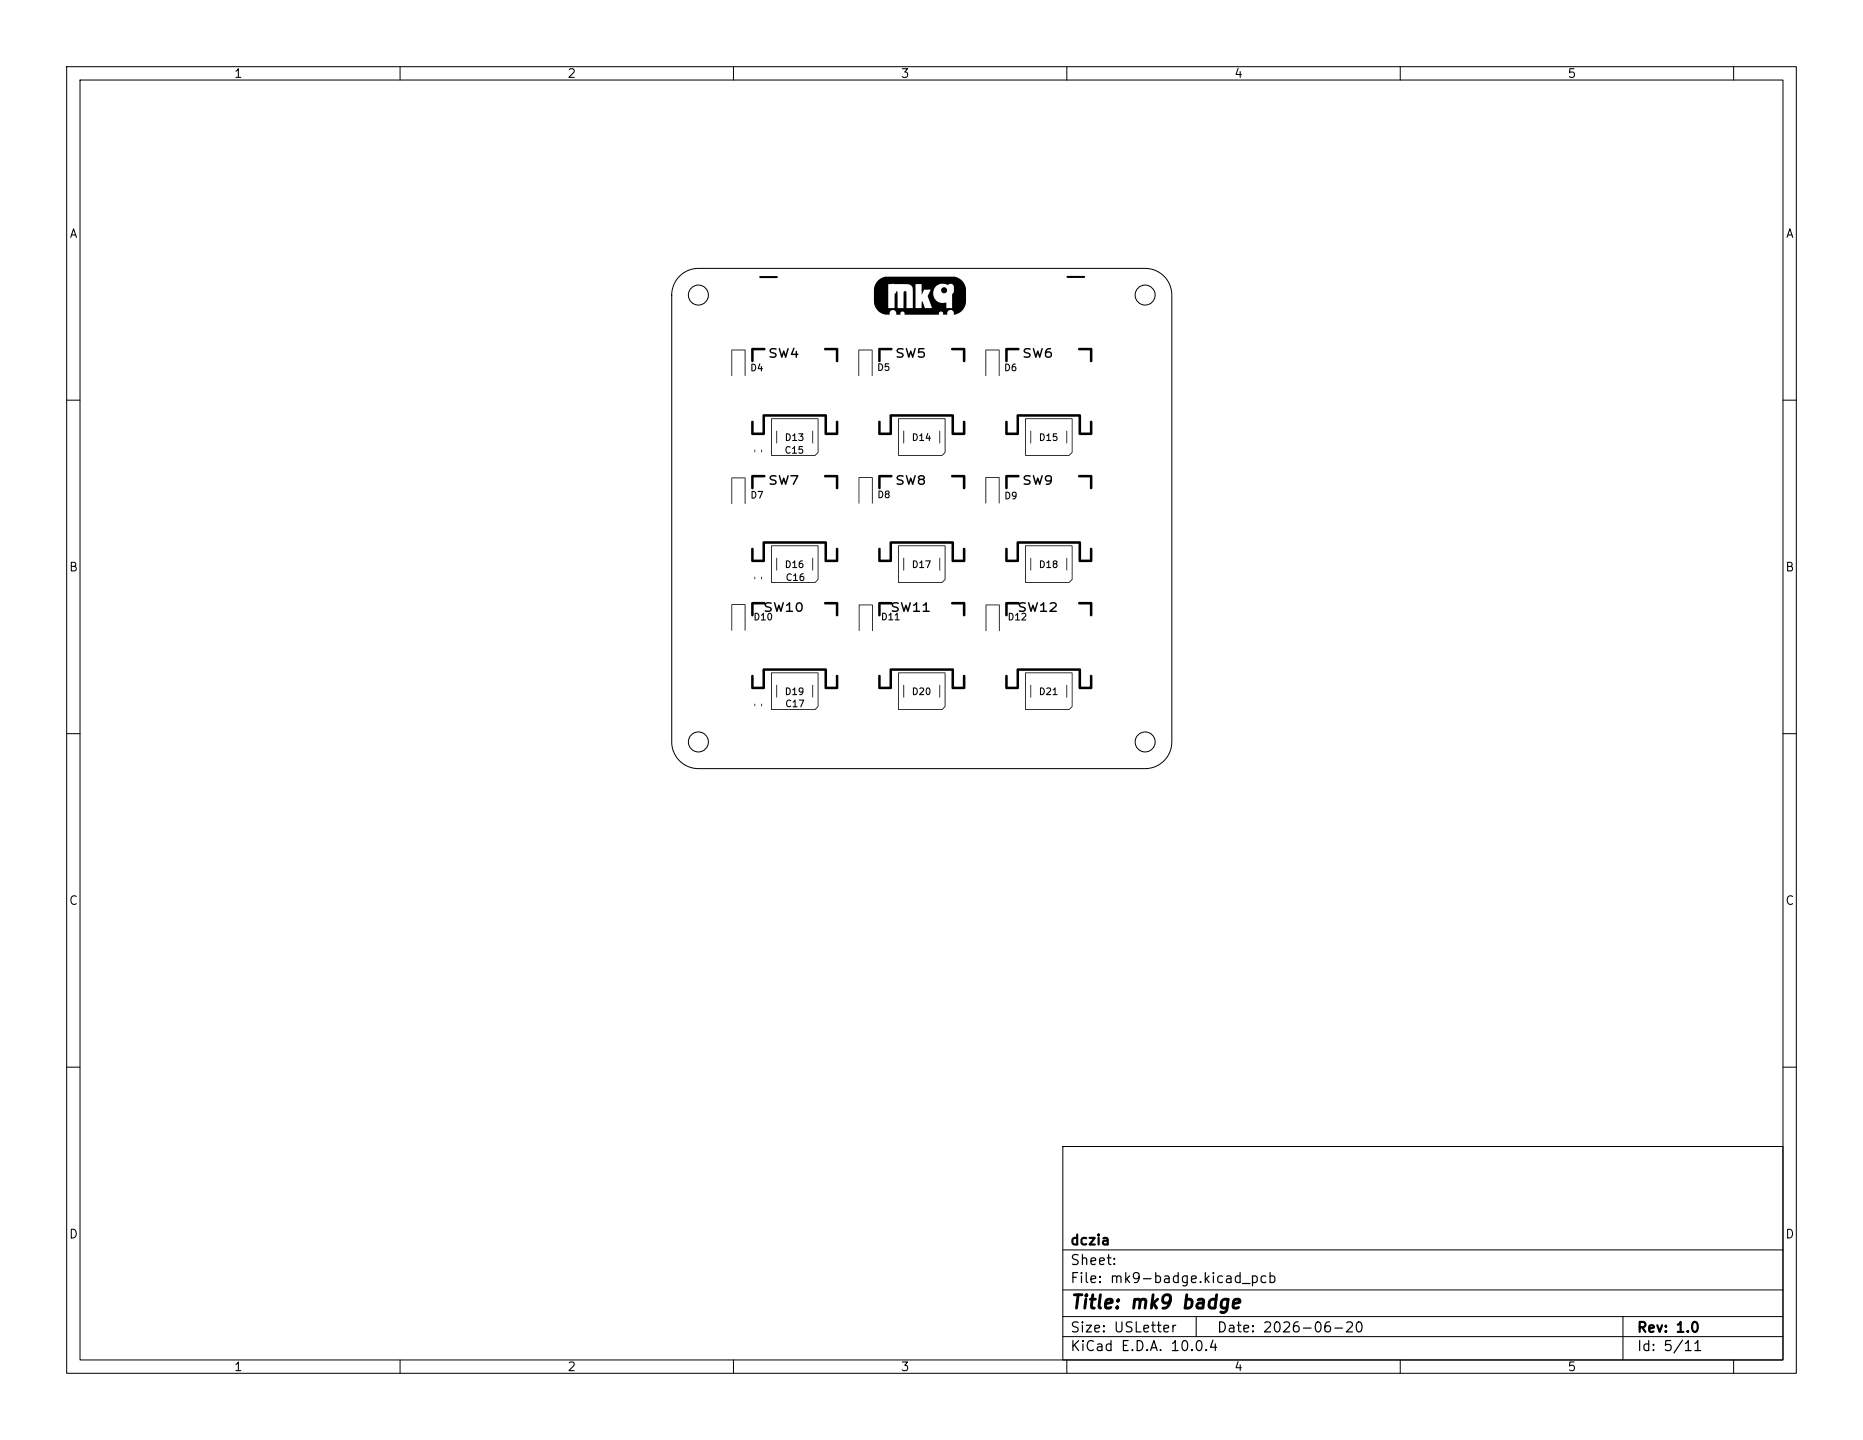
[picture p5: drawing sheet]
<svg xmlns="http://www.w3.org/2000/svg" width="279mm" height="216mm" viewBox="0 0 279 216" stroke-linecap="round" stroke-linejoin="round" font-family="sans-serif">
<defs><g id="words">
<text font-size="2" x="160.4" y="196.7">Title: mk9 badge</text>
<g font-size="1.5">
<text x="160.4" y="190">Sheet:</text>
<text x="160.4" y="187">dczia</text>
<text x="160.4" y="192.7">File: mk9-badge.kicad_pcb</text>
<text x="160.4" y="202.9">KiCad E.D.A. 10.0.4</text>
<text x="160.4" y="200.1">Size: USLetter</text>
<text x="182.4" y="200.1">Date: 2026-06-20</text>
<text x="245.4" y="200.1">Rev: 1.0</text>
<text x="245.4" y="202.9">Id: 5/11</text>
</g>
<g font-size="1.3">
<text x="35" y="12">1</text>
<text x="85" y="12">2</text>
<text x="135" y="12">3</text>
<text x="185" y="12">4</text>
<text x="235" y="12">5</text>
<text x="10.3" y="36">A</text>
<text x="267.7" y="36">A</text>
<text x="10.3" y="86">B</text>
<text x="267.7" y="86">B</text>
<text x="10.3" y="136">C</text>
<text x="267.7" y="136">C</text>
<text x="10.3" y="186">D</text>
<text x="267.7" y="186">D</text>
<text x="35" y="205.9">1</text>
<text x="85" y="205.9">2</text>
<text x="135" y="205.9">3</text>
<text x="185" y="205.9">4</text>
<text x="235" y="205.9">5</text>
</g>
</g></defs>
<g fill="none" stroke="#000" stroke-width=".15">
<path d="M10 10h259.4v195.9h-259.4zM12 12h255.4v191.9h-255.4zM60 10v2M110 10v2M160 10v2M210 10v2M260 10v2M101.9 41.4a4 4 0 0 1 2.8-1.2h67a4 4 0 0 1 4 4v67a4 4 0 0 1-4 4h-67a4 4 0 0 1-4-4v-67a4 4 0 0 1 1.2-2.8zM10 60h2M267.4 60h2M10 110h2M267.4 110h2"/>
<path d="M10 160h2M159.4 171.9h108v32h-108zM267.4 160h2M159.4 197.4h108M159.4 193.4h108M159.4 187.4h108M179.4 197.4v3M243.4 197.4v6.5M60 203.9v2M110 203.9v2M159.4 200.4h108M160 203.9v2"/>
<path d="M210 203.9v2M260 203.9v2"/>
<circle cx="104.7" cy="44.2" r="1.5"/>
<circle cx="171.7" cy="44.2" r="1.5"/>
<circle cx="104.7" cy="111.2" r="1.5"/>
<circle cx="171.7" cy="111.2" r="1.5"/>
</g>
<g fill="#000">
<path d="M109.7 52.5h2.1v3.9l-.1-.1v-3.8h-1.9v3.8l-.1 .1zM112.7 54.6h.5l.2 .2v.4l-.2 .4-.5 .1v-.2a.43 .43 0 0 0 .5-.3 .43 .43 0 0 0-.4-.5v.8h-.1zM113.9 54.5l.1 .1-.2 .6h.3l.1-.3 .1 .3 .1 .1-.1 .1-.1 .3-.1-.3-.5-.1zM112.7 52.2l1.9-.1a.19 .19 0 0 1 .2 .2 .19 .19 0 0 1-.2 .2h-1.6v1.6a.19 .19 0 0 1-.2 .2 .19 .19 0 0 1-.2-.2v-1.8zM115.5 52.3l.3-.1 .7 .1-.1 .1h-.6l-.2 .2 .1 .1 .7 .3 .1 .3-.2 .3-.6 .1-.3-.1 .1-.2h.6l.2-.1-.1-.2-.7-.3-.1-.3zM113.9 41.5l2.6-.1a.15 .15 0 0 1 .2 .1 .15 .15 0 0 1-.2 .2h-2.5l-.1-.1zM116.8 52.2h.2l.3 1 .2-.7 .3 .7 .3-1h.2l-.4 1.4h-.2l-.2-.6-.2 .6h-.1zM119 52.1l.2 .1-.3 .8h.4v-.3l.1-.1 .1 .4 .2 .1-.2 .1-.1 .5-.1-.1v-.4h-.7zM123.7 52.2h1.9l.1 .1v1.8a.19 .19 0 0 1-.2 .2 .19 .19 0 0 1-.2-.2v-1.6h-1.6l-.1-.1zM128.7 52.5h2.2l-.1 3.9-.1-.1v-3.8h-1.8v3.8l-.2 .1zM131.7 54.5h.5l.2 .2v.4l-.2 .5h-.4l-.1-.1a.43 .43 0 0 0 .6-.4 .43 .43 0 0 0-.4-.5v.9h-.2zM132.7 54.5h.6v.1h-.4l-.1 .3h.4l.2 .2v.3l-.3 .2h-.2l-.2-.1v-.1l.4 .1 .1-.2-.1-.3-.4 .1z"/>
<path d="M131.8 52.2l1.9-.1a.19 .19 0 0 1 .2 .2 .19 .19 0 0 1-.2 .2h-1.6v1.6a.19 .19 0 0 1-.2 .2 .19 .19 0 0 1-.2-.2v-1.8zM134.6 52.3l.2-.1 .7 .1v.1h-.6l-.2 .2 .1 .1 .6 .3 .1 .3-.2 .3-.5 .1-.3-.1v-.2h.6l.2-.1-.1-.2-.7-.3v-.3zM135.9 52.2h.1l.3 1 .3-.7 .3 .7 .2-1h.2l-.4 1.4h-.1l-.2-.6-.2 .6h-.2zM137.7 52.2h.9v.2h-.7v.3h.5l.2 .1 .1 .5-.2 .3-.6 .1-.2-.2v-.2l.6 .1 .2-.1v-.3l-.2-.1h-.6zM131.7 42l.5-.3 .5-.2h10.5a2.39 2.39 0 0 1 1.7 2.8 2.36 2.36 0 0 1-1.8 2.9 .53 .53 0 0 0-.5-.7 .53 .53 0 0 0-.5 .7h-.7a.32 .32 0 0 0-.3-.5 .32 .32 0 0 0-.3 .5h-5.2a.32 .32 0 0 0-.2-.5 .32 .32 0 0 0-.3 .5h-.7a.53 .53 0 0 0-.5-.7 .53 .53 0 0 0-.5 .7 2.17 2.17 0 0 1-2.3-2.7 3.6 3.6 0 0 1 .2-1.9h1.9v3.6h1v-2.1l.2-.5 .2 .1v.2v2.3h.9v-2.4a.27 .27 0 0 1 .4-.1 .27 .27 0 0 1 0 .4v2.1h1v-1.8h.4v1.8h.9l.1-1a.41 .41 0 0 1 .2 .5l.2 .5h1.1l-.7-1.8 .3-.5h.6a1.43 1.43 0 0 0 1.9 1.4v.9h.9v-2.1l.3-.4v-.7a.5 .5 0 0 0-.4-.4 .5 .5 0 0 0-.5 .2 1.42 1.42 0 0 0-2.2 1.1h-.6l.2-.5h-1l-.4 .8v-1.6h-.9v1.8h-.4v-.4a1.04 1.04 0 0 0-.4-1.3l-.4-.1-2.1-.1-2.7 .1zM142.7 52.2h2l.1 .1v1.8a.19 .19 0 0 1-.2 .2 .19 .19 0 0 1-.2-.2v-1.6h-1.6l-.2-.1zM147.8 52.5h2.1v3.9l-.1-.1v-3.8h-1.9v3.8l-.1 .1zM150.8 54.5l.5 .1 .1 .2 .1 .4-.2 .4-.5 .1v-.2a.43 .43 0 0 0 .5-.3 .43 .43 0 0 0-.4-.5v.8h-.1zM151.9 54.6l.2-.1 .2 .1-.3 .1-.1 .2h.3l.2 .2v.3l-.2 .3-.4-.1-.1-.2v-.2h.2l.1 .3 .3-.1-.2-.4-.4 .2zM150.8 52.2l1.9-.1a.19 .19 0 0 1 .2 .2 .19 .19 0 0 1-.2 .2h-1.6v1.6a.19 .19 0 0 1-.2 .2 .19 .19 0 0 1-.2-.2v-1.8zM153.6 52.3l.3-.1 .7 .1-.1 .1h-.6l-.2 .2 .1 .1 .7 .3 .1 .3-.2 .3-.6 .1-.3-.1 .1-.2h.6l.2-.1-.1-.2-.7-.3-.1-.3zM154.9 52.2h.2l.3 1 .2-.7 .3 .7 .3-1h.2l-.4 1.4h-.2l-.2-.6-.2 .6h-.1z"/>
<path d="M156.9 52.3l.3-.1h.3l.1 .1-.1 .1a.46 .46 0 0 0-.5 .2l-.1 .1h.5l.3 .1 .1 .5-.2 .3-.5 .1-.4-.3v-.4h.2v.3l.2 .1h.3l.2-.1v-.3l-.2-.1-.7 .1 .1-.4zM160 41.4h2.6a.15 .15 0 0 1 .1 .1 .15 .15 0 0 1-.1 .2h-2.5l-.1-.1zM161.8 52.2h1.9l.1 .1v1.8a.19 .19 0 0 1-.2 .2 .19 .19 0 0 1-.2-.2v-1.6h-1.6l-.1-.1zM109.7 71.6h2.1v4l-.1-.1v-3.8h-1.9v3.8h-.1zM112.7 73.6l.5 .1 .2 .2v.4l-.2 .4-.4 .1-.1-.2a.43 .43 0 0 0 .6-.3 .43 .43 0 0 0-.4-.5v.8h-.2zM113.2 67.5h.1l-.1 .3zM114.2 67.4l.1 .1v.3h-.1zM113.6 73.6l.8 .1-.5 1.1v-.1l.3-.9h-.5zM112.7 71.2h1.9a.19 .19 0 0 1 .2 .2 .19 .19 0 0 1-.2 .2h-1.6v1.6a.19 .19 0 0 1-.2 .2 .19 .19 0 0 1-.2-.2v-1.8zM115.5 71.4l.3-.2 .7 .1-.1 .2-.6-.1-.2 .2 .1 .2 .7 .3 .1 .3-.2 .2-.6 .1-.3-.1 .1-.2 .6 .1 .2-.2-.1-.2-.7-.2-.1-.3zM116.4 64.6h.1v1.9l-.1-.1zM117.9 65h.5l.1 .3 .1 .3-.2 .5h-.5v-.1a.43 .43 0 0 0 .5-.4 .43 .43 0 0 0-.4-.5v.9h-.1z"/>
<path d="M116.8 71.3h.2l.3 .9 .2-.6 .3 .6 .3-.9h.2l-.4 1.4h-.2l-.2-.7-.2 .7h-.1zM117.9 67l.4-.1 .3 .1-.2 .1a.27 .27 0 0 0-.4 .1 .37 .37 0 0 0 0 .5 .37 .37 0 0 0 .4 .1l.2 .1-.3 .1-.4-.1-.1-.5zM119.1 66.9h.1v1h.3v.1h-.7l.3-.1v-.7l-.2 .1-.1-.1zM119.1 65h.2v1h.2v.1h-.7l.3-.1v-.7l-.2 .1-.1-.1zM118.5 71.3l1.1-.1 .1 .1-.7 1.4-.1-.1 .6-1.2h-.9zM119.8 66.9h.6v.1h-.5v.3h.3l.3 .2v.3l-.3 .2h-.3l-.2-.1 .1-.1 .4 .1 .1-.2-.1-.3-.4 .1zM119.7 65h.8l-.2 .4 .2 .2-.1 .5h-.5l-.2-.1 .1-.1 .4 .1 .1-.2v-.2l-.3-.2 .2-.3h-.4zM121.8 64.6h.1v1.9l-.1-.1zM115.6 62.8l7.1-.1v5.2l-.5 .4h-6.5l-.1-.1h6.6l.4-.4v-5h-6.8v5.4h-.2zM112.7 63.1h.2l.1 .1v1.6h1.3v-2.5l.2-.2h9.4l.1 .2v2.5h1.3v-1.5a.19 .19 0 0 1 .2-.2 .19 .19 0 0 1 .2 .2v1.8l-.2 .1h-1.7l-.2-.2v-2.5h-8.9v2.6l-.2 .1h-1.7l-.2-.2v-1.7zM123.7 71.2h1.9l.1 .2v1.8a.19 .19 0 0 1-.2 .2 .19 .19 0 0 1-.2-.2v-1.6h-1.6l-.1-.2zM128.8 71.6h2.1l-.1 3.9v-3.8h-1.9v3.8h-.1z"/>
<path d="M131.8 73.6h.5l.1 .2 .1 .4-.3 .4-.4 .1-.1-.2a.43 .43 0 0 0 .6-.3 .43 .43 0 0 0-.4-.5v.8h-.2zM132.8 73.7l.4-.2 .2 .3-.1 .3 .1 .4-.2 .2h-.3l-.1-.1-.1-.3h.2l.1 .2h.2l.1-.2-.2-.2-.4 .2 .1-.2-.1-.3 .3 .2 .3-.2-.2-.1-.4 .1zM131.8 71.2h1.9a.19 .19 0 0 1 .2 .2 .19 .19 0 0 1-.2 .2h-1.6v1.6a.19 .19 0 0 1-.2 .2 .19 .19 0 0 1-.2-.2v-1.8zM134.6 71.4l.2-.2 .7 .1v.2l-.6-.1-.2 .2 .1 .2 .6 .3 .1 .3-.2 .2-.5 .1-.3-.1v-.2l.6 .1 .2-.2-.1-.2-.7-.2v-.3zM135.5 64.6h.1v1.9l-.1-.1zM136.9 65h.5l.2 .3v.3l-.2 .5h-.4l-.1-.1a.43 .43 0 0 0 .6-.4 .43 .43 0 0 0-.4-.5v.9h-.2zM135.9 71.3h.1l.3 .9 .3-.6 .3 .6 .2-.9h.2l-.4 1.4h-.1l-.2-.7-.2 .7h-.2zM138.2 65h.1v1h.3l-.1 .1h-.6l.3-.1v-.7l-.2 .1-.1-.1zM137.7 71.4l.3-.2h.3l.3 .2 .1 .3-.1 .2 .1 .2v.3l-.2 .2-.5 .1-.3-.2-.1-.4h.3v.2l.2 .2h.2l.2-.2v-.2l-.2-.1-.7 .1 .2-.2-.2-.3h.3l.2 .2h.2l.2-.2-.2-.2-.7 .2zM139.1 64.9l.1 .1-.2 .6h.3l.1-.3 .1 .3 .1 .1-.1 .1-.1 .3-.1-.3-.5-.1zM140.9 64.6h.1v1.9l-.1-.1zM134.7 62.8l7.1-.1v5.2l-.5 .4h-6.6v-.1h6.6l.4-.4v-5h-6.9v5.4h-.1z"/>
<path d="M131.8 63.1h.2l.1 .1v1.6h1.3v-2.5l.2-.2h9.3l.2 .2v2.5h1.3v-1.5a.19 .19 0 0 1 .2-.2 .19 .19 0 0 1 .2 .2l-.1 1.8-.1 .1h-1.7l-.2-.2v-2.5h-8.9l-.1 2.6-.1 .1h-1.7l-.2-.2v-1.7zM142.7 71.2h2l.1 .2v1.8a.19 .19 0 0 1-.2 .2 .19 .19 0 0 1-.2-.2v-1.6h-1.6l-.2-.2zM147.8 71.6h2.1v3.9l-.1-.1v-3.8h-1.9v3.8l-.1 .1zM150.8 73.7l.5 .1 .2 .2v.4l-.2 .4-.4 .1-.1-.2a.43 .43 0 0 0 .6-.3 .43 .43 0 0 0-.4-.5v.8h-.2zM151.8 73.8l.4-.1 .3 .3-.1 .6-.3 .3-.3-.1 .4-.1 .1-.2-.4-.1-.2-.4h.2l.1 .3h.3v-.3l-.1-.1-.5 .1zM150.8 71.2h1.9a.19 .19 0 0 1 .2 .2 .19 .19 0 0 1-.2 .2h-1.6v1.6a.19 .19 0 0 1-.2 .2 .19 .19 0 0 1-.2-.2v-1.8zM153.6 71.4l.3-.2 .7 .1-.1 .2-.6-.1-.2 .2 .1 .2 .7 .3 .1 .3-.2 .2-.6 .1-.3-.1 .1-.2 .6 .1 .2-.2-.1-.2-.7-.2-.1-.3zM154.5 64.6h.1v1.9l-.1-.1zM156 65h.5l.1 .3 .1 .3-.2 .5h-.5v-.1a.43 .43 0 0 0 .5-.4 .43 .43 0 0 0-.4-.5v.9h-.1zM154.9 71.3h.2l.3 .9 .2-.6 .3 .6 .3-.9h.2l-.4 1.4h-.2l-.2-.7-.2 .7h-.1zM157.2 65h.2v1h.2v.1h-.7l.3-.1v-.7l-.2 .1-.1-.1zM156.8 71.4l.3-.2h.3l.4 .4v.5l-.3 .4-.2 .2h-.4l-.1-.1 .1-.1a.46 .46 0 0 0 .6-.3l-.6-.1-.2-.2v-.3h.2l.1 .4h.4l.2-.2-.1-.3-.4-.1-.2 .2h-.2z"/>
<path d="M157.9 65h.7l-.1 .1h-.4l-.1 .3h.4l.2 .2v.3l-.2 .2h-.3l-.2-.1v-.1l.4 .1 .1-.2-.1-.3-.4 .1zM159.9 64.6h.1v1.9l-.1-.1zM153.7 62.8l7.1-.1v5.2l-.5 .4h-6.5l-.1-.1h6.6l.4-.4v-5h-6.8v5.4h-.2zM150.8 63.1h.2l.1 .1v1.6h1.3v-2.5l.2-.2h9.4l.1 .2v2.5h1.3v-1.5a.19 .19 0 0 1 .2-.2 .19 .19 0 0 1 .2 .2v1.8l-.2 .1h-1.7l-.2-.2v-2.5h-8.9v2.6l-.2 .1h-1.7l-.2-.2v-1.7zM161.8 71.2h1.9l.1 .2v1.8a.19 .19 0 0 1-.2 .2 .19 .19 0 0 1-.2-.2v-1.6h-1.6l-.1-.2zM109.7 90.6h2.1v4l-.1-.1v-3.8h-1.9v3.8h-.1zM113.2 86.5h.1l-.1 .4zM113.2 91.9h.5l.1 .3 .1 .3-.2 .5h-.5v-.1a.43 .43 0 0 0 .5-.4 .43 .43 0 0 0-.4-.5v.9h-.1zM114.2 86.5h.1v.4l-.1-.1zM114.4 91.9h.2v1h.2v.1h-.7l.3-.1v-.7l-.2 .1-.1-.1zM112.7 90.3l1.9-.1 .2 .2 .3-.1h.3l.4 .1-.1 .1h-.6l-.2 .2 .1 .1 .6 .2 .2 .3-.1 .3-.3 .2-.7-.1v-.2h.6l.2-.2-.6-.3-.2-.4h-1.7v1.6a.19 .19 0 0 1-.2 .2 .19 .19 0 0 1-.2-.2v-1.8zM115.2 91.9h.4l.2 .4-.1 .5-.2 .2-.3-.1-.1-.6h.1l.1 .4 .1 .2a.48 .48 0 0 0 0-.9l-.2 .3h-.1z"/>
<path d="M116.4 83.7h.1v1.8h-.1zM116.1 90.3h.2l.2 1 .3-.7 .3 .7 .3-1h.1l-.3 1.4h-.2l-.2-.6-.2 .6h-.2zM117.9 84l.5 .1 .1 .2 .1 .4-.2 .4-.5 .1v-.2a.43 .43 0 0 0 .5-.3 .43 .43 0 0 0-.4-.5v.8h-.1zM117.9 90.7l.4-.4h.2v1.2l.4 .1v.1h-1l.1-.2h.3v-.8l-.3 .1zM118.1 86.1l.4-.1 .2 .1-.1 .1a.27 .27 0 0 0-.4 .1 .37 .37 0 0 0-.1 .5 .37 .37 0 0 0 .5 .1l.1 .1-.2 .1-.4-.2-.2-.4zM119.1 84l.2 .1v.9h.2v.2l-.7-.1 .3-.1v-.7l-.2 .2-.1-.1zM119.3 86h.1v1h.2v.1h-.7l.3-.1v-.7l-.2 .1-.1-.1zM119.5 90.4l.3-.1h.3l.3 .5-.1 .7-.4 .3-.4-.2-.2-.7h.2l.1 .5 .2 .1a.55 .55 0 0 0 .4-.5 .55 .55 0 0 0-.4-.5l-.1 .1-.2 .3h-.2zM120 84.1h.4l-.3 .1-.1 .2h.3l.2 .2v.3l-.3 .3-.3-.1-.1-.2v-.2h.1l.2 .3 .2-.1-.1-.3-.4 .1v-.4zM120.1 86.1l.2-.1h.2l-.3 .1-.1 .3 .3-.1 .2 .3v.3l-.2 .2h-.4l-.1-.2v-.3h.2l.1 .4 .3-.2-.2-.3-.4 .1zM121.8 83.7h.1v1.8h-.1zM115.6 81.8h7.1v5.1l-.5 .5h-6.5l-.1-.1h6.6l.4-.4v-5h-6.8v5.4h-.2z"/>
<path d="M112.7 82.2h.2l.1 .1v1.6h1.3v-2.6l.2-.1h9.4l.1 .1v2.6h1.3v-1.6a.19 .19 0 0 1 .2-.2 .19 .19 0 0 1 .2 .2v1.9l-.2 .1h-1.7l-.2-.2v-2.6h-8.9v2.7l-.2 .1h-1.7l-.2-.2v-1.8zM123.7 90.3h1.9l.1 .1v1.8a.19 .19 0 0 1-.2 .2 .19 .19 0 0 1-.2-.2v-1.6h-1.6l-.1-.1zM128.8 90.6l2.1 .1v3.9h-.1v-3.8h-1.9v3.8h-.1zM132.3 91.9h.5l.2 .2v.4l-.2 .5h-.5v-.1a.43 .43 0 0 0 .6-.4 .43 .43 0 0 0-.5-.5v.9h-.1zM133.5 91.9h.2v1h.2v.1h-.7l.3-.1v-.7l-.2 .1-.1-.1zM131.8 90.3l1.9-.1 .2 .2 .2-.1h.4l.3 .1-.1 .1h-.6l-.2 .2 .1 .1 .6 .2 .2 .3-.1 .3-.3 .2-.6-.1v-.2h.6l.2-.2-.7-.3-.2-.4h-1.6v1.6a.19 .19 0 0 1-.2 .2 .19 .19 0 0 1-.2-.2v-1.8zM134.5 91.9h.1v1h.3v.1h-.7l.3-.1v-.7l-.2 .1-.1-.1zM135.5 83.7h.1v1.8h-.1zM135.1 90.3h.2l.3 1 .3-.7 .2 .7 .3-1h.2l-.4 1.4h-.1l-.2-.6-.2 .6h-.2zM137 84l.4 .1 .2 .2v.4l-.2 .4-.4 .1-.1-.2a.43 .43 0 0 0 .6-.3 .43 .43 0 0 0-.4-.5v.8h-.2zM137 90.7l.4-.4h.1l.1 1.2 .4 .1v.1h-1.1l.1-.2h.4v-.8l-.4 .1zM138.2 84l.1 .1v.9h.3l-.1 .2-.6-.1 .3-.1v-.7l-.2 .2-.1-.1z"/>
<path d="M138.4 90.7l.5-.4h.1v1.2l.4 .1v.1h-1l.1-.2h.3v-.8l-.3 .1zM138.8 84l.8 .1-.5 1.1-.1-.1 .4-.9h-.6zM140.9 83.7h.1v1.8h-.1zM134.7 81.8h7.1v5.1l-.5 .5h-6.6v-.1h6.6l.4-.4v-5h-6.9v5.4h-.1zM131.8 82.2h.2l.1 .1v1.6h1.3v-2.6l.2-.1h9.3l.2 .1v2.6h1.3v-1.6a.19 .19 0 0 1 .2-.2 .19 .19 0 0 1 .2 .2l-.1 1.9-.1 .1h-1.7l-.2-.2v-2.6h-8.9l-.1 2.7-.1 .1h-1.7l-.2-.2v-1.8zM142.7 90.3h2l.1 .1v1.8a.19 .19 0 0 1-.2 .2 .19 .19 0 0 1-.2-.2v-1.6h-1.6l-.2-.1zM147.8 90.7h2.1v3.9h-.1v-3.8h-1.9v3.8h-.1zM151.3 91.9h.5l.2 .3v.3l-.2 .5h-.5v-.1a.43 .43 0 0 0 .6-.4 .43 .43 0 0 0-.5-.5v.9h-.1zM152.5 91.9h.2v1h.2v.1h-.7l.3-.1v-.7l-.2 .1-.1-.1zM150.8 90.3l1.9-.1 .2 .2 .3-.1h.3l.4 .1-.1 .1h-.6l-.2 .2 .1 .1 .6 .2 .2 .3-.1 .3-.3 .2-.7-.1v-.2h.6l.2-.2-.6-.3-.2-.4h-1.7v1.6a.19 .19 0 0 1-.2 .2 .19 .19 0 0 1-.2-.2v-1.8zM153.2 92l.5-.1 .2 .1v.4l-.5 .5h.5v.1h-.7l.6-.8-.2-.2-.3 .1zM154.5 83.7h.1v1.8h-.1z"/>
<path d="M154.2 90.3h.2l.2 1 .3-.7 .3 .7 .3-1h.1l-.3 1.4h-.2l-.2-.6-.2 .6h-.2zM156 84l.5 .1 .1 .2 .1 .4-.2 .4-.5 .1v-.2a.43 .43 0 0 0 .5-.3 .43 .43 0 0 0-.4-.5v.8h-.1zM156 90.7l.4-.4h.2v1.2l.4 .1v.1h-1l.1-.2h.3v-.8l-.3 .1zM157.2 84l.2 .1v.9h.2v.2l-.7-.1 .3-.1v-.7l-.2 .2-.1-.1zM157.4 90.4l.3-.1h.4l.3 .1 .1 .2-.1 .4-.7 .5h.7l.1 .2h-1.1v-.1l.9-.9-.2-.2-.6 .1zM157.9 84.1l.4-.1 .3 .3-.1 .2 .1 .4-.2 .3h-.3l-.2-.2v-.3h.1l.2 .3h.2v-.3l-.1-.1-.4 .1 .1-.2-.1-.2 .3 .1 .2-.1-.1-.1-.4 .1zM159.9 83.7h.1v1.8h-.1zM153.7 81.8h7.1v5.1l-.5 .5h-6.5l-.1-.1h6.6l.4-.4v-5h-6.8v5.4h-.2zM150.8 82.2h.2l.1 .1v1.6h1.3v-2.6l.2-.1h9.4l.1 .1v2.6h1.3v-1.6a.19 .19 0 0 1 .2-.2 .19 .19 0 0 1 .2 .2v1.9l-.2 .1h-1.7l-.2-.2v-2.6h-8.9v2.7l-.2 .1h-1.7l-.2-.2v-1.8zM161.8 90.3h1.9l.1 .1v1.8a.19 .19 0 0 1-.2 .2 .19 .19 0 0 1-.2-.2v-1.6h-1.6l-.1-.1zM113.2 105.5h.1l-.1 .4zM114.2 105.5h.1v.4z"/>
<path d="M116.4 102.7h.1v1.9l-.1-.1zM117.9 103.1h.5l.1 .3 .1 .3-.2 .5h-.5v-.1a.43 .43 0 0 0 .5-.4 .43 .43 0 0 0-.4-.5v.9h-.1zM118 105.1l.4-.2 .2 .1-.1 .1a.27 .27 0 0 0-.4 .1 .37 .37 0 0 0 0 .5 .37 .37 0 0 0 .4 .1l.1 .1-.2 .1-.4-.1-.1-.5zM119.1 103.1h.2v1h.2v.1h-.7l.3-.1v-.7l-.2 .1-.1-.1zM119.2 104.9h.1v1h.3l-.1 .1h-.6l.3-.1v-.7l-.2 .1-.1-.1zM119.8 103.2l.4-.1 .3 .2-.1 .6-.2 .3-.3-.1 .3-.1 .1-.2h-.4l-.1-.4h.1l.2 .3 .2-.1v-.2l-.1-.2-.4 .2zM119.8 104.9h.8l-.5 1.1-.1-.1 .4-.9h-.6zM121.8 102.7h.1v1.9l-.1-.1zM115.6 100.9l7.1-.1v5.2l-.5 .4h-6.5l-.1-.1h6.6l.4-.4v-5h-6.8v5.4h-.2zM112.7 101.2h.2l.1 .1v1.6h1.3v-2.5l.2-.2h9.4l.1 .2v2.5h1.3v-1.5a.19 .19 0 0 1 .2-.2 .19 .19 0 0 1 .2 .2v1.8l-.2 .1h-1.7l-.2-.2v-2.5h-8.9v2.6l-.2 .1h-1.7l-.2-.2v-1.7zM135.5 102.7h.1v1.9l-.1-.1zM137 103.1h.4l.2 .3v.3l-.2 .5h-.4l-.1-.1a.43 .43 0 0 0 .6-.4 .43 .43 0 0 0-.4-.5v.9h-.2z"/>
<path d="M137.9 103.1h.4l.2 .1v.4l-.4 .5h.4l.1 .1h-.8l.6-.8-.1-.2-.4 .1zM139 103.1h.4l.1 .4v.5l-.3 .2-.3-.1-.1-.6h.2v.4l.2 .2a.48 .48 0 0 0 0-.9l-.2 .3h-.2zM140.9 102.7h.1v1.9l-.1-.1zM134.7 100.9l7.1-.1v5.2l-.5 .4h-6.6v-.1h6.6l.4-.4v-5h-6.9v5.4h-.1zM131.8 101.2h.2l.1 .1v1.6h1.3v-2.5l.2-.2h9.3l.2 .2v2.5h1.3v-1.5a.19 .19 0 0 1 .2-.2 .19 .19 0 0 1 .2 .2l-.1 1.8-.1 .1h-1.7l-.2-.2v-2.5h-8.9l-.1 2.6-.1 .1h-1.7l-.2-.2v-1.7zM154.5 102.7h.1v1.9l-.1-.1zM156 103.1h.5l.1 .3 .1 .3-.2 .5h-.5v-.1a.43 .43 0 0 0 .5-.4 .43 .43 0 0 0-.4-.5v.9h-.1zM157 103.1h.4l.2 .1v.4l-.5 .5h.5v.1h-.7l.6-.8-.1-.2-.4 .1zM158.2 103.1h.1v1h.3l-.1 .1h-.6l.3-.1v-.7l-.2 .1-.1-.1zM159.9 102.7h.1v1.9l-.1-.1zM153.7 100.9l7.1-.1v5.2l-.5 .4h-6.5l-.1-.1h6.6l.4-.4v-5h-6.8v5.4h-.2zM150.8 101.2h.2l.1 .1v1.6h1.3v-2.5l.2-.2h9.4l.1 .2v2.5h1.3v-1.5a.19 .19 0 0 1 .2-.2 .19 .19 0 0 1 .2 .2v1.8l-.2 .1h-1.7l-.2-.2v-2.5h-8.9v2.6l-.2 .1h-1.7l-.2-.2v-1.7z"/>
<circle cx="141.6" cy="43.5" r=".45"/>
</g>
<use href="#words"/>
</svg>
